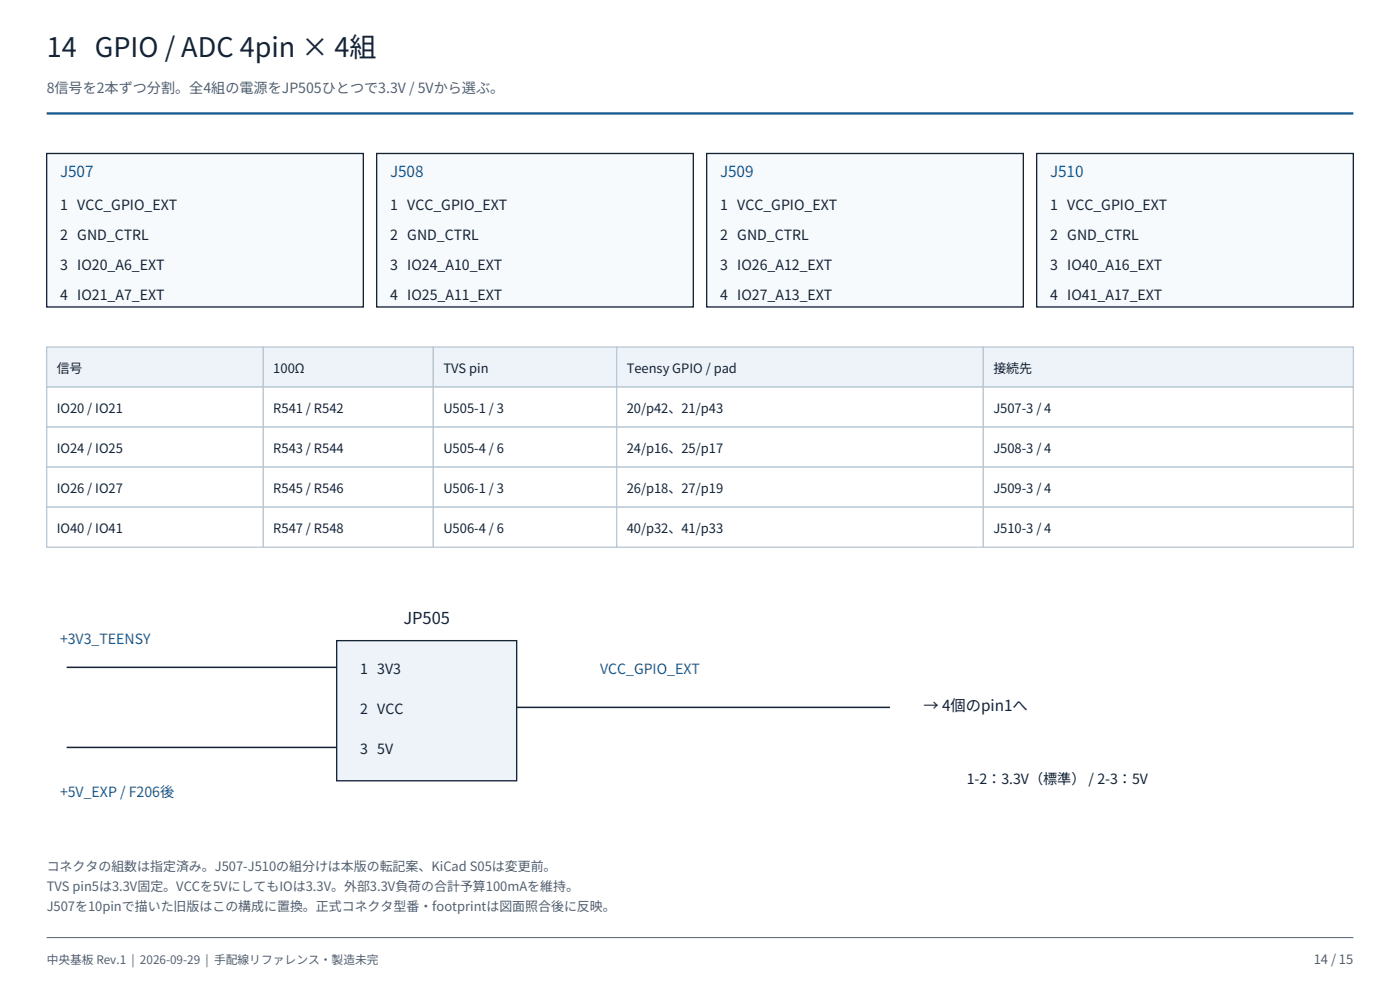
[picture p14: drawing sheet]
<svg xmlns="http://www.w3.org/2000/svg" width="420mm" height="297mm" viewBox="0 0 420 297" stroke-linecap="round" stroke-linejoin="round" font-family="sans-serif">
<defs><g id="words">
<text font-size="8.1" fill="#152335" x="14" y="17">14 GPIO / ADC 4pin × 4組</text>
<text font-size="4.9" fill="#152335" x="121" y="187">JP505</text>
<g font-size="4.6" fill="#185b91">
<text x="18" y="53">J507</text>
<text x="117" y="53">J508</text>
<text x="216" y="53">J509</text>
<text x="315" y="53">J510</text>
</g>
<text font-size="4.6" fill="#152335" x="277" y="213">→ 4個のpin1へ</text>
<text font-size="4.2" fill="#536171" x="14" y="28">8信号を2本ずつ分割。全4組の電源をJP505ひとつで3.3V / 5Vから選ぶ。</text>
<g font-size="4.2" fill="#152335">
<text x="18" y="63">1 VCC_GPIO_EXT</text>
<text x="117" y="63">1 VCC_GPIO_EXT</text>
<text x="216" y="63">1 VCC_GPIO_EXT</text>
<text x="315" y="63">1 VCC_GPIO_EXT</text>
<text x="18" y="72">2 GND_CTRL</text>
<text x="117" y="72">2 GND_CTRL</text>
<text x="216" y="72">2 GND_CTRL</text>
<text x="315" y="72">2 GND_CTRL</text>
<text x="18" y="81">3 IO20_A6_EXT</text>
<text x="117" y="81">3 IO24_A10_EXT</text>
<text x="216" y="81">3 IO26_A12_EXT</text>
<text x="315" y="81">3 IO40_A16_EXT</text>
<text x="18" y="90">4 IO21_A7_EXT</text>
<text x="117" y="90">4 IO25_A11_EXT</text>
<text x="216" y="90">4 IO27_A13_EXT</text>
<text x="315" y="90">4 IO41_A17_EXT</text>
<text x="108" y="202">1 3V3</text>
<text x="108" y="214">2 VCC</text>
<text x="108" y="226">3 5V</text>
<text x="290" y="235">1-2：3.3V（標準） / 2-3：5V</text>
</g>
<g font-size="4.2" fill="#185b91">
<text x="18" y="193">+3V3_TEENSY</text>
<text x="180" y="202">VCC_GPIO_EXT</text>
<text x="18" y="239">+5V_EXP / F206後</text>
</g>
<g font-size="3.9" fill="#152335">
<text x="17" y="111.8">信号</text>
<text x="82" y="111.8">100Ω</text>
<text x="133" y="111.8">TVS pin</text>
<text x="188" y="111.8">Teensy GPIO / pad</text>
<text x="298" y="111.8">接続先</text>
<text x="17" y="123.8">IO20 / IO21</text>
<text x="82" y="123.8">R541 / R542</text>
<text x="133" y="123.8">U505-1 / 3</text>
<text x="188" y="123.8">20/p42、21/p43</text>
<text x="298" y="123.8">J507-3 / 4</text>
<text x="17" y="135.8">IO24 / IO25</text>
<text x="82" y="135.8">R543 / R544</text>
<text x="133" y="135.8">U505-4 / 6</text>
<text x="188" y="135.8">24/p16、25/p17</text>
<text x="298" y="135.8">J508-3 / 4</text>
<text x="17" y="147.8">IO26 / IO27</text>
<text x="82" y="147.8">R545 / R546</text>
<text x="133" y="147.8">U506-1 / 3</text>
<text x="188" y="147.8">26/p18、27/p19</text>
<text x="298" y="147.8">J509-3 / 4</text>
<text x="17" y="159.8">IO40 / IO41</text>
<text x="82" y="159.8">R547 / R548</text>
<text x="133" y="159.8">U506-4 / 6</text>
<text x="188" y="159.8">40/p32、41/p33</text>
<text x="298" y="159.8">J510-3 / 4</text>
</g>
<g font-size="3.9" fill="#536171">
<text x="14" y="261">コネクタの組数は指定済み。J507-J510の組分けは本版の転記案、KiCad S05は変更前。</text>
<text x="14" y="267">TVS pin5は3.3V固定。VCCを5VにしてもIOは3.3V。外部3.3V負荷の合計予算100mAを維持。</text>
<text x="14" y="273">J507を10pinで描いた旧版はこの構成に置換。正式コネクタ型番・footprintは図面照合後に反映。</text>
<text x="394.1" y="289">14 / 15</text>
</g>
<text font-size="3.5" fill="#536171" x="14" y="289">中央基板 Rev.1 | 2026-09-29 | 手配線リファレンス・製造未完</text>
</g></defs>
<path d="M14 34h392" fill="none" stroke="#185b91" stroke-width=".7" stroke-linecap="butt"/>
<g fill="#f7fafd" stroke="#152335" stroke-width=".4">
<path d="M14 46h95v46h-95z" fill-rule="evenodd"/>
<path d="M113 46h95v46h-95z" fill-rule="evenodd"/>
<path d="M212 46h95v46h-95z" fill-rule="evenodd"/>
<path d="M311 46h95v46h-95z" fill-rule="evenodd"/>
</g>
<g fill="#edf3f8" stroke="#bcc9d4" stroke-width=".4">
<path d="M14 104h65v12h-65z" fill-rule="evenodd"/>
<path d="M79 104h51v12h-51z" fill-rule="evenodd"/>
<path d="M130 104h55v12h-55z" fill-rule="evenodd"/>
<path d="M185 104h110v12h-110z" fill-rule="evenodd"/>
<path d="M295 104h111v12h-111z" fill-rule="evenodd"/>
</g>
<g fill="#fff" stroke="#bcc9d4" stroke-width=".4">
<path d="M14 116h65v12h-65z" fill-rule="evenodd"/>
<path d="M79 116h51v12h-51z" fill-rule="evenodd"/>
<path d="M130 116h55v12h-55z" fill-rule="evenodd"/>
<path d="M185 116h110v12h-110z" fill-rule="evenodd"/>
<path d="M295 116h111v12h-111z" fill-rule="evenodd"/>
<path d="M14 128h65v12h-65z" fill-rule="evenodd"/>
<path d="M79 128h51v12h-51z" fill-rule="evenodd"/>
<path d="M130 128h55v12h-55z" fill-rule="evenodd"/>
<path d="M185 128h110v12h-110z" fill-rule="evenodd"/>
<path d="M295 128h111v12h-111z" fill-rule="evenodd"/>
<path d="M14 140h65v12h-65z" fill-rule="evenodd"/>
<path d="M79 140h51v12h-51z" fill-rule="evenodd"/>
<path d="M130 140h55v12h-55z" fill-rule="evenodd"/>
<path d="M185 140h110v12h-110z" fill-rule="evenodd"/>
<path d="M295 140h111v12h-111z" fill-rule="evenodd"/>
<path d="M14 152h65v12h-65z" fill-rule="evenodd"/>
<path d="M79 152h51v12h-51z" fill-rule="evenodd"/>
<path d="M130 152h55v12h-55z" fill-rule="evenodd"/>
<path d="M185 152h110v12h-110z" fill-rule="evenodd"/>
<path d="M295 152h111v12h-111z" fill-rule="evenodd"/>
</g>
<path d="M101 192h54v42h-54z" fill-rule="evenodd" fill="#edf3f8" stroke="#152335" stroke-width=".4"/>
<path d="M20 200h81M155 212h112M20 224h81" fill="none" stroke="#152335" stroke-width=".45"/>
<path d="M14 281h392" fill="none" stroke="#536171" stroke-width=".3"/>
<use href="#words"/>
</svg>
